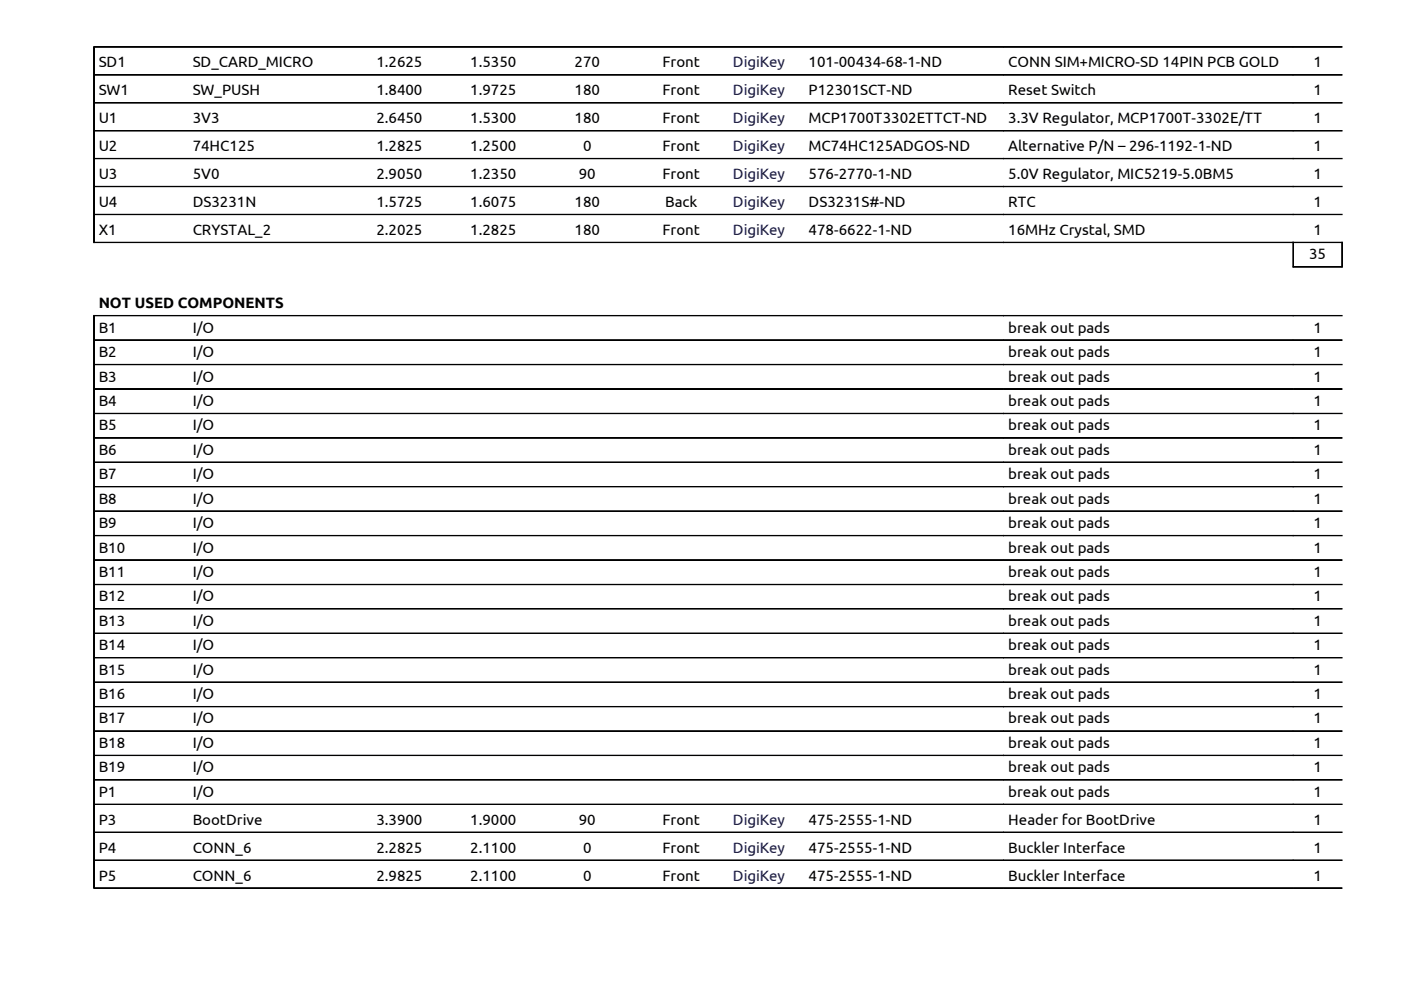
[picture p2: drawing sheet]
<svg xmlns="http://www.w3.org/2000/svg" width="297mm" height="210mm" viewBox="0 0 297 210" stroke-linecap="round" stroke-linejoin="round" font-family="sans-serif">
<defs><g id="words">
<g font-size="3.2">
<text x="20.9" y="14.3">SD1</text>
<text x="40.9" y="14.3">SD_CARD_MICRO</text>
<text x="79.8" y="14.3">1.2625</text>
<text x="99.7" y="14.3">1.5350</text>
<text x="121.8" y="14.3">270</text>
<text x="140.4" y="14.3">Front</text>
<text x="171.4" y="14.3">101-00434-68-1-ND</text>
<text x="213.8" y="14.3">CONN SIM+MICRO-SD 14PIN PCB GOLD</text>
<text x="278.5" y="14.3">1</text>
<text x="20.9" y="20.2">SW1</text>
<text x="40.9" y="20.2">SW_PUSH</text>
<text x="79.8" y="20.2">1.8400</text>
<text x="99.7" y="20.2">1.9725</text>
<text x="121.8" y="20.2">180</text>
<text x="140.4" y="20.2">Front</text>
<text x="171.4" y="20.2">P12301SCT-ND</text>
<text x="213.8" y="20.2">Reset Switch</text>
<text x="278.5" y="20.2">1</text>
<text x="20.9" y="26.1">U1</text>
<text x="40.9" y="26.1">3V3</text>
<text x="79.8" y="26.1">2.6450</text>
<text x="99.7" y="26.1">1.5300</text>
<text x="121.8" y="26.1">180</text>
<text x="140.4" y="26.1">Front</text>
<text x="171.4" y="26.1">MCP1700T3302ETTCT-ND</text>
<text x="213.8" y="26.1">3.3V Regulator, MCP1700T-3302E/TT</text>
<text x="278.5" y="26.1">1</text>
<text x="20.9" y="32">U2</text>
<text x="40.9" y="32">74HC125</text>
<text x="79.8" y="32">1.2825</text>
<text x="99.7" y="32">1.2500</text>
<text x="123.6" y="32">0</text>
<text x="140.4" y="32">Front</text>
<text x="171.4" y="32">MC74HC125ADGOS-ND</text>
<text x="213.8" y="32">Alternative P/N – 296-1192-1-ND</text>
<text x="278.5" y="32">1</text>
<text x="20.9" y="38">U3</text>
<text x="40.9" y="38">5V0</text>
<text x="79.8" y="38">2.9050</text>
<text x="99.7" y="38">1.2350</text>
<text x="122.7" y="38">90</text>
<text x="140.4" y="38">Front</text>
<text x="171.4" y="38">576-2770-1-ND</text>
<text x="213.8" y="38">5.0V Regulator, MIC5219-5.0BM5</text>
<text x="278.5" y="38">1</text>
<text x="20.9" y="43.9">U4</text>
<text x="40.9" y="43.9">DS3231N</text>
<text x="79.8" y="43.9">1.5725</text>
<text x="99.7" y="43.9">1.6075</text>
<text x="121.8" y="43.9">180</text>
<text x="141" y="43.9">Back</text>
<text x="171.4" y="43.9">DS3231S#-ND</text>
<text x="213.8" y="43.9">RTC</text>
<text x="278.5" y="43.9">1</text>
<text x="20.9" y="49.8">X1</text>
<text x="40.9" y="49.8">CRYSTAL_2</text>
<text x="79.8" y="49.8">2.2025</text>
<text x="99.7" y="49.8">1.2825</text>
<text x="121.8" y="49.8">180</text>
<text x="140.4" y="49.8">Front</text>
<text x="171.4" y="49.8">478-6622-1-ND</text>
<text x="213.8" y="49.8">16MHz Crystal, SMD</text>
<text x="278.5" y="49.8">1</text>
<text x="277.6" y="55">35</text>
<text x="20.9" y="65.2">NOT USED COMPONENTS</text>
<text x="20.9" y="70.5">B1</text>
<text x="40.9" y="70.5">I/O</text>
<text x="213.8" y="70.5">break out pads</text>
<text x="278.5" y="70.5">1</text>
<text x="20.9" y="75.7">B2</text>
<text x="40.9" y="75.7">I/O</text>
<text x="213.8" y="75.7">break out pads</text>
<text x="278.5" y="75.7">1</text>
<text x="20.9" y="80.9">B3</text>
<text x="40.9" y="80.9">I/O</text>
<text x="213.8" y="80.9">break out pads</text>
<text x="278.5" y="80.9">1</text>
<text x="20.9" y="86">B4</text>
<text x="40.9" y="86">I/O</text>
<text x="213.8" y="86">break out pads</text>
<text x="278.5" y="86">1</text>
<text x="20.9" y="91.2">B5</text>
<text x="40.9" y="91.2">I/O</text>
<text x="213.8" y="91.2">break out pads</text>
<text x="278.5" y="91.2">1</text>
<text x="20.9" y="96.4">B6</text>
<text x="20.9" y="101.6">B7</text>
<text x="40.9" y="96.4">I/O</text>
<text x="40.9" y="101.6">I/O</text>
<text x="213.8" y="96.4">break out pads</text>
<text x="213.8" y="101.6">break out pads</text>
<text x="278.5" y="96.4">1</text>
<text x="278.5" y="101.6">1</text>
<text x="20.9" y="106.8">B8</text>
<text x="40.9" y="106.8">I/O</text>
<text x="213.8" y="106.8">break out pads</text>
<text x="278.5" y="106.8">1</text>
<text x="20.9" y="112">B9</text>
<text x="40.9" y="112">I/O</text>
<text x="213.8" y="112">break out pads</text>
<text x="278.5" y="112">1</text>
<text x="20.9" y="117.2">B10</text>
<text x="40.9" y="117.2">I/O</text>
<text x="213.8" y="117.2">break out pads</text>
<text x="278.5" y="117.2">1</text>
<text x="20.9" y="122.3">B11</text>
<text x="40.9" y="122.3">I/O</text>
<text x="213.8" y="122.3">break out pads</text>
<text x="278.5" y="122.3">1</text>
<text x="20.9" y="127.5">B12</text>
<text x="40.9" y="127.5">I/O</text>
<text x="213.8" y="127.5">break out pads</text>
<text x="278.5" y="127.5">1</text>
<text x="20.9" y="132.7">B13</text>
<text x="20.9" y="137.9">B14</text>
<text x="40.9" y="132.7">I/O</text>
<text x="40.9" y="137.9">I/O</text>
<text x="213.8" y="132.7">break out pads</text>
<text x="213.8" y="137.9">break out pads</text>
<text x="278.5" y="132.7">1</text>
<text x="278.5" y="137.9">1</text>
<text x="20.9" y="143.1">B15</text>
<text x="40.9" y="143.1">I/O</text>
<text x="213.8" y="143.1">break out pads</text>
<text x="278.5" y="143.1">1</text>
<text x="20.9" y="148.2">B16</text>
<text x="40.9" y="148.2">I/O</text>
<text x="213.8" y="148.2">break out pads</text>
<text x="278.5" y="148.2">1</text>
<text x="20.9" y="153.4">B17</text>
<text x="40.9" y="153.4">I/O</text>
<text x="213.8" y="153.4">break out pads</text>
<text x="278.5" y="153.4">1</text>
<text x="20.9" y="158.6">B18</text>
<text x="40.9" y="158.6">I/O</text>
<text x="213.8" y="158.6">break out pads</text>
<text x="278.5" y="158.6">1</text>
<text x="20.9" y="163.8">B19</text>
<text x="40.9" y="163.8">I/O</text>
<text x="213.8" y="163.8">break out pads</text>
<text x="278.5" y="163.8">1</text>
<text x="20.9" y="168.9">P1</text>
<text x="40.9" y="168.9">I/O</text>
<text x="213.8" y="168.9">break out pads</text>
<text x="278.5" y="168.9">1</text>
<text x="20.9" y="174.9">P3</text>
<text x="40.9" y="174.9">BootDrive</text>
<text x="79.8" y="174.9">3.3900</text>
<text x="99.7" y="174.9">1.9000</text>
<text x="122.7" y="174.9">90</text>
<text x="140.4" y="174.9">Front</text>
<text x="171.4" y="174.9">475-2555-1-ND</text>
<text x="213.8" y="174.9">Header for BootDrive</text>
<text x="278.5" y="174.9">1</text>
<text x="20.9" y="180.8">P4</text>
<text x="40.9" y="180.8">CONN_6</text>
<text x="79.8" y="180.8">2.2825</text>
<text x="99.7" y="180.8">2.1100</text>
<text x="123.6" y="180.8">0</text>
<text x="140.4" y="180.8">Front</text>
<text x="171.4" y="180.8">475-2555-1-ND</text>
<text x="213.8" y="180.8">Buckler Interface</text>
<text x="278.5" y="180.8">1</text>
<text x="20.9" y="186.7">P5</text>
<text x="40.9" y="186.7">CONN_6</text>
<text x="79.8" y="186.7">2.9825</text>
<text x="99.7" y="186.7">2.1100</text>
<text x="123.6" y="186.7">0</text>
<text x="140.4" y="186.7">Front</text>
<text x="171.4" y="186.7">475-2555-1-ND</text>
<text x="213.8" y="186.7">Buckler Interface</text>
<text x="278.5" y="186.7">1</text>
</g>
<g font-size="3.2" fill="#000080">
<text x="155.4" y="14.3">DigiKey</text>
<text x="155.4" y="20.2">DigiKey</text>
<text x="155.4" y="26.1">DigiKey</text>
<text x="155.4" y="32">DigiKey</text>
<text x="155.4" y="38">DigiKey</text>
<text x="155.4" y="43.9">DigiKey</text>
<text x="155.4" y="49.8">DigiKey</text>
<text x="155.4" y="174.9">DigiKey</text>
<text x="155.4" y="180.8">DigiKey</text>
<text x="155.4" y="186.7">DigiKey</text>
</g>
</g></defs>
<g fill="#000" stroke="#000" stroke-width=".21">
<path d="M19.9 9.9l192.9 .1z" fill-rule="evenodd"/>
<path d="M19.9 9.9l.1 41.5z" fill-rule="evenodd"/>
<path d="M20 15.8l192.8 .1z" fill-rule="evenodd"/>
<path d="M212.8 9.9l61.4 .1z" fill-rule="evenodd"/>
<path d="M212.8 15.8l61.4 .1z" fill-rule="evenodd"/>
<path d="M274.2 9.9l10.4 .1z" fill-rule="evenodd"/>
<path d="M274.2 15.8l10.4 .1z" fill-rule="evenodd"/>
<path d="M20 21.8h192.8z" fill-rule="evenodd"/>
<path d="M20 27.7l192.8 .1z" fill-rule="evenodd"/>
<path d="M20 33.6l192.8 .1z" fill-rule="evenodd"/>
<path d="M20 39.5l192.8 .1z" fill-rule="evenodd"/>
<path d="M212.8 21.8h61.4z" fill-rule="evenodd"/>
<path d="M212.8 27.7l61.4 .1z" fill-rule="evenodd"/>
<path d="M212.8 33.6l61.4 .1z" fill-rule="evenodd"/>
<path d="M212.8 39.5l61.4 .1z" fill-rule="evenodd"/>
<path d="M274.2 21.8h10.4z" fill-rule="evenodd"/>
<path d="M274.2 27.7l10.4 .1z" fill-rule="evenodd"/>
<path d="M274.2 33.6l10.4 .1z" fill-rule="evenodd"/>
<path d="M274.2 39.5l10.4 .1z" fill-rule="evenodd"/>
<path d="M19.9 51.4h192.9z" fill-rule="evenodd"/>
<path d="M20 45.4l192.8 .1z" fill-rule="evenodd"/>
<path d="M212.8 45.4l61.4 .1z" fill-rule="evenodd"/>
<path d="M212.8 51.4h61.4z" fill-rule="evenodd"/>
<path d="M274.1 51.4h10.5z" fill-rule="evenodd"/>
<path d="M274.1 56.6h10.5z" fill-rule="evenodd"/>
<path d="M274.1 51.4l.1 5.2z" fill-rule="evenodd"/>
<path d="M274.2 45.4l10.4 .1z" fill-rule="evenodd"/>
<path d="M284.5 51.4l.1 5.2z" fill-rule="evenodd"/>
<path d="M19.9 66.9l192.9 .1z" fill-rule="evenodd"/>
<path d="M19.9 66.9l.1 121.4z" fill-rule="evenodd"/>
<path d="M20 72.1h192.8z" fill-rule="evenodd"/>
<path d="M20 77.3h192.8z" fill-rule="evenodd"/>
<path d="M212.8 66.9l61.4 .1z" fill-rule="evenodd"/>
<path d="M212.8 72.1h61.4z" fill-rule="evenodd"/>
<path d="M212.8 77.3h61.4z" fill-rule="evenodd"/>
<path d="M274.2 66.9l10.4 .1z" fill-rule="evenodd"/>
<path d="M274.2 72.1h10.4z" fill-rule="evenodd"/>
<path d="M274.2 77.3h10.4z" fill-rule="evenodd"/>
<path d="M20 82.4l192.8 .1z" fill-rule="evenodd"/>
<path d="M20 87.6l192.8 .1z" fill-rule="evenodd"/>
<path d="M20 92.8l192.8 .1z" fill-rule="evenodd"/>
<path d="M20 98h192.8z" fill-rule="evenodd"/>
<path d="M212.8 82.4l61.4 .1z" fill-rule="evenodd"/>
<path d="M212.8 87.6l61.4 .1z" fill-rule="evenodd"/>
<path d="M212.8 92.8l61.4 .1z" fill-rule="evenodd"/>
<path d="M212.8 98h61.4z" fill-rule="evenodd"/>
<path d="M274.2 82.4l10.4 .1z" fill-rule="evenodd"/>
<path d="M274.2 87.6l10.4 .1z" fill-rule="evenodd"/>
<path d="M274.2 92.8l10.4 .1z" fill-rule="evenodd"/>
<path d="M274.2 98h10.4z" fill-rule="evenodd"/>
<path d="M20 103.2h192.8z" fill-rule="evenodd"/>
<path d="M20 108.3l192.8 .1z" fill-rule="evenodd"/>
<path d="M20 113.5l192.8 .1z" fill-rule="evenodd"/>
<path d="M20 118.7l192.8 .1z" fill-rule="evenodd"/>
<path d="M212.8 103.2h61.4z" fill-rule="evenodd"/>
<path d="M212.8 108.3l61.4 .1z" fill-rule="evenodd"/>
<path d="M212.8 113.5l61.4 .1z" fill-rule="evenodd"/>
<path d="M212.8 118.7l61.4 .1z" fill-rule="evenodd"/>
<path d="M274.2 103.2h10.4z" fill-rule="evenodd"/>
<path d="M274.2 108.3l10.4 .1z" fill-rule="evenodd"/>
<path d="M274.2 113.5l10.4 .1z" fill-rule="evenodd"/>
<path d="M274.2 118.7l10.4 .1z" fill-rule="evenodd"/>
<path d="M20 123.9l192.8 .1z" fill-rule="evenodd"/>
<path d="M20 129l192.8 .1z" fill-rule="evenodd"/>
<path d="M20 134.2l192.8 .1z" fill-rule="evenodd"/>
<path d="M20 139.4l192.8 .1z" fill-rule="evenodd"/>
<path d="M212.8 123.9l61.4 .1z" fill-rule="evenodd"/>
<path d="M212.8 129l61.4 .1z" fill-rule="evenodd"/>
<path d="M212.8 134.2l61.4 .1z" fill-rule="evenodd"/>
<path d="M212.8 139.4l61.4 .1z" fill-rule="evenodd"/>
<path d="M274.2 123.9l10.4 .1z" fill-rule="evenodd"/>
<path d="M274.2 129l10.4 .1z" fill-rule="evenodd"/>
<path d="M274.2 134.2l10.4 .1z" fill-rule="evenodd"/>
<path d="M274.2 139.4l10.4 .1z" fill-rule="evenodd"/>
<path d="M20 144.6l192.8 .1z" fill-rule="evenodd"/>
<path d="M20 149.8l192.8 .1z" fill-rule="evenodd"/>
<path d="M20 155h192.8z" fill-rule="evenodd"/>
<path d="M212.8 144.6l61.4 .1z" fill-rule="evenodd"/>
<path d="M212.8 149.8l61.4 .1z" fill-rule="evenodd"/>
<path d="M212.8 155h61.4z" fill-rule="evenodd"/>
<path d="M274.2 144.6l10.4 .1z" fill-rule="evenodd"/>
<path d="M274.2 149.8l10.4 .1z" fill-rule="evenodd"/>
<path d="M274.2 155h10.4z" fill-rule="evenodd"/>
<path d="M20 160.1l192.8 .1z" fill-rule="evenodd"/>
<path d="M20 165.3l192.8 .1z" fill-rule="evenodd"/>
<path d="M20 170.5l192.8 .1z" fill-rule="evenodd"/>
<path d="M20 176.4l192.8 .1z" fill-rule="evenodd"/>
<path d="M212.8 160.1l61.4 .1z" fill-rule="evenodd"/>
<path d="M212.8 165.3l61.4 .1z" fill-rule="evenodd"/>
<path d="M212.8 170.5l61.4 .1z" fill-rule="evenodd"/>
<path d="M212.8 176.4l61.4 .1z" fill-rule="evenodd"/>
<path d="M274.2 160.1l10.4 .1z" fill-rule="evenodd"/>
<path d="M274.2 165.3l10.4 .1z" fill-rule="evenodd"/>
<path d="M274.2 170.5l10.4 .1z" fill-rule="evenodd"/>
<path d="M274.2 176.4l10.4 .1z" fill-rule="evenodd"/>
<path d="M19.9 188.3h192.9z" fill-rule="evenodd"/>
<path d="M20 182.4h192.8z" fill-rule="evenodd"/>
<path d="M212.8 182.4h61.4z" fill-rule="evenodd"/>
<path d="M212.8 188.3h61.4z" fill-rule="evenodd"/>
<path d="M274.2 182.4h10.4z" fill-rule="evenodd"/>
<path d="M274.2 188.3h10.4z" fill-rule="evenodd"/>
</g>
<use href="#words"/>
</svg>
